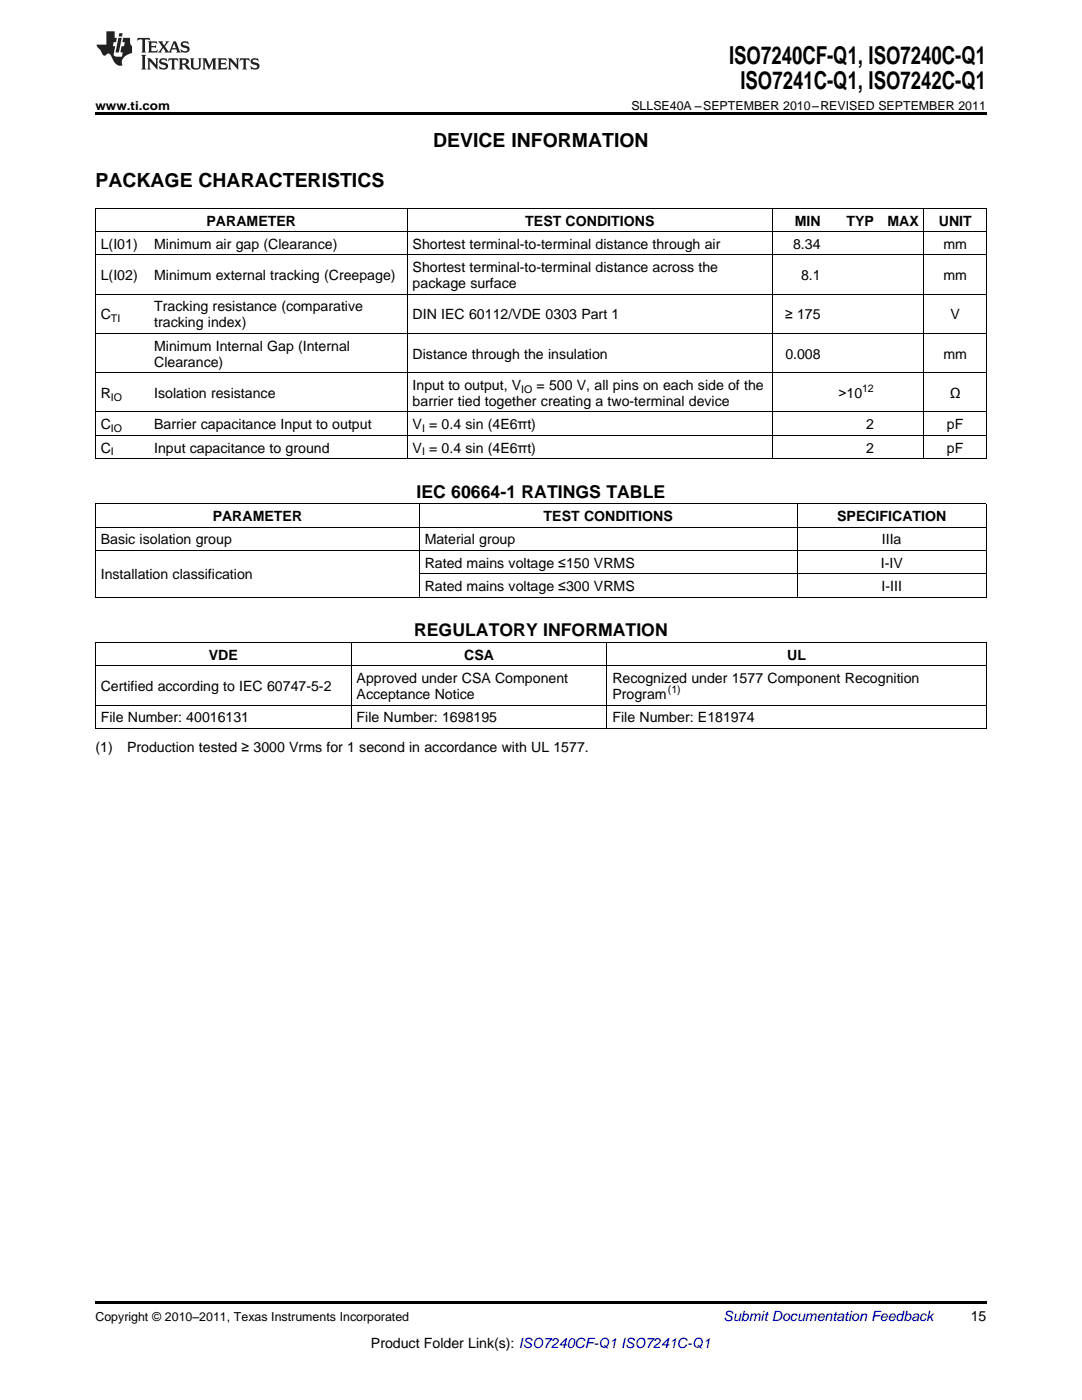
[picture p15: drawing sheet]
<svg xmlns="http://www.w3.org/2000/svg" width="216mm" height="279mm" viewBox="0 0 216 279" stroke-linecap="round" stroke-linejoin="round" font-family="sans-serif">
<defs><g id="words">
<g font-size="4.9">
<text x="145.5" y="12.8">ISO7240CF-Q1, ISO7240C-Q1</text>
<text x="147.7" y="17.8">ISO7241C-Q1, ISO7242C-Q1</text>
</g>
<g font-size="3.9">
<text x="86.4" y="29.3">DEVICE INFORMATION</text>
<text x="19" y="37.4">PACKAGE CHARACTERISTICS</text>
</g>
<g font-size="3.5">
<text x="83.1" y="99.3">IEC 60664-1 RATINGS TABLE</text>
<text x="82.6" y="127">REGULATORY INFORMATION</text>
</g>
<g font-size="2.8">
<text x="41.2" y="45">PARAMETER</text>
<text x="104.8" y="45">TEST CONDITIONS</text>
<text x="158.6" y="45">MIN</text>
<text x="168.9" y="45">TYP</text>
<text x="177.1" y="45">MAX</text>
<text x="187.3" y="45">UNIT</text>
<text x="20.1" y="49.7">L(I01)</text>
<text x="30.8" y="49.7">Minimum air gap (Clearance)</text>
<text x="82.3" y="49.7">Shortest terminal-to-terminal distance through air</text>
<text x="158.3" y="49.7">8.34</text>
<text x="188.2" y="49.7">mm</text>
<text x="20.1" y="55.9">L(I02)</text>
<text x="30.8" y="55.9">Minimum external tracking (Creepage)</text>
<text x="82.3" y="54.3">Shortest terminal-to-terminal distance across the</text>
<text x="82.3" y="57.5">package surface</text>
<text x="159.8" y="55.9">8.1</text>
<text x="188.2" y="55.9">mm</text>
<text x="20.1" y="63.7">C</text>
<text x="30.8" y="62.2">Tracking resistance (comparative</text>
<text x="30.8" y="65.3">tracking index)</text>
<text x="82.3" y="63.7">DIN IEC 60112/VDE 0303 Part 1</text>
<text x="156.7" y="63.7">≥ 175</text>
<text x="189.7" y="63.7">V</text>
<text x="30.8" y="70">Minimum Internal Gap (Internal</text>
<text x="82.3" y="71.6">Distance through the insulation</text>
<text x="156.7" y="71.6">0.008</text>
<text x="188.2" y="71.6">mm</text>
<text x="30.8" y="73.2">Clearance)</text>
<text x="82.3" y="77.8">Input to output, V</text>
<text x="107.1" y="77.8">= 500 V, all pins on each side of the</text>
<text x="20.1" y="79.4">R</text>
<text x="30.8" y="79.4">Isolation resistance</text>
<text x="82.3" y="81">barrier tied together creating a two-terminal device</text>
<text x="167.3" y="79.4">&gt;10</text>
<text x="189.5" y="79.4">Ω</text>
<text x="20.1" y="85.7">C</text>
<text x="30.8" y="85.7">Barrier capacitance Input to output</text>
<text x="82.3" y="85.7">V = 0.4 sin (4E6πt)</text>
<text x="172.8" y="85.7">2</text>
<text x="188.9" y="85.7">pF</text>
<text x="20.1" y="90.3">C</text>
<text x="30.8" y="90.3">Input capacitance to ground</text>
<text x="82.3" y="90.3">V = 0.4 sin (4E6πt)</text>
<text x="172.8" y="90.3">2</text>
<text x="188.9" y="90.3">pF</text>
<text x="42.4" y="104">PARAMETER</text>
<text x="108.5" y="104">TEST CONDITIONS</text>
<text x="167" y="104">SPECIFICATION</text>
<text x="20.1" y="108.7">Basic isolation group</text>
<text x="84.7" y="108.7">Material group</text>
<text x="84.7" y="113.3">Rated mains voltage ≤150 VRMS</text>
<text x="175.8" y="113.3">I-IV</text>
<text x="176" y="108.7">IIIa</text>
<text x="20.1" y="115.6">Installation classification</text>
<text x="84.7" y="118">Rated mains voltage ≤300 VRMS</text>
<text x="175.9" y="118">I-III</text>
<text x="41.7" y="131.7">VDE</text>
<text x="92.6" y="131.7">CSA</text>
<text x="157.1" y="131.7">UL</text>
<text x="20.1" y="137.9">Certified according to IEC 60747-5-2</text>
<text x="71.2" y="136.3">Approved under CSA Component</text>
<text x="122.2" y="136.3">Recognized under 1577 Component Recognition</text>
<text x="71.2" y="139.5">Acceptance Notice</text>
<text x="122.2" y="139.5">Program</text>
<text x="20.1" y="144.1">File Number: 40016131</text>
<text x="71.2" y="144.1">File Number: 1698195</text>
<text x="122.2" y="144.1">File Number: E181974</text>
<text x="19" y="150">(1)</text>
<text x="25.4" y="150">Production tested ≥ 3000 Vrms for 1 second in accordance with UL 1577.</text>
<text x="193.7" y="263.6">15</text>
<text x="74" y="269">Product Folder Link(s): ISO7240CF-Q1 ISO7241C-Q1</text>
</g>
<text font-size="2.8" fill="#0000c8" x="144.4" y="263.6">Submit Documentation Feedback</text>
<g font-size="2.5">
<text x="19" y="21.9">www.ti.com</text>
<text x="126" y="21.9">SLLSE40A –SEPTEMBER 2010–REVISED SEPTEMBER 2011</text>
<text x="19" y="263.6">Copyright © 2010–2011, Texas Instruments Incorporated</text>
</g>
<g font-size="2.1">
<text x="22.1" y="64.3">TI</text>
<text x="22.1" y="80">IO</text>
<text x="104" y="78.4">IO</text>
<text x="172" y="78.3">12</text>
<text x="22.1" y="86.2">IO</text>
<text x="84.2" y="86.2">I</text>
<text x="22.1" y="90.9">I</text>
<text x="84.2" y="90.9">I</text>
<text x="133.3" y="138.4">(1)</text>
</g>
</g></defs>
<g fill="#231f20">
<path d="M27.5 7.6l-.1 .5 .4-.2h.6v.1v2.1l-.2 .4h1l-.3-.4v-2.1l.1-.1h.5l.5 .2-.2-.5zM29.5 8.3l.2 .3v1.5l-.2 .4h1.8l.2-.6a1.04 1.04 0 0 1-1.3 .2v-.7h.6l.3 .2v-.6l-.3 .2h-.6v-.6l.8-.1 .4 .3-.2-.5zM31.5 8.3l.9 1.1-.9 1.1h.8l-.2-.2 .5-.7 .4 .7-.2 .2h1.5l-.1-.2 .1-.4h.9l.1 .4-.2 .2h1l-.3-.3-.7-1.9h-.5l-.9 2-.8-1 .9-1h-.8l.1 .3-.3 .5-.4-.6 .2-.2zM34.7 8.6l.4 1h-.7zM36.3 8.4a.63 .63 0 0 0-.2 .7 .63 .63 0 0 0 .6 .4l.6 .2 .1 .2a.75 .75 0 0 1-.7 .4 .75 .75 0 0 1-.6-.5l.1 .7 .1-.1a1.11 1.11 0 0 0 1.5-.6 1.13 1.13 0 0 0-1.2-.8l-.1-.4a1.04 1.04 0 0 1 1.2 .2l-.2-.5-.1 .1-.5-.2zM28.2 10.9l.2 .4v2.2l-.2 .4h1l-.3-.4v-2.2l.3-.4zM29.3 11.6l.3 .4v1.5l-.3 .4h.8l-.2-.4v-1.3l1.5 1.7v-1.9l.2-.4h-.7l.2 .4v.9l-1.1-1.3zM32 11.8a.62 .62 0 0 0-.2 .7 .62 .62 0 0 0 .6 .4l.6 .1 .1 .3a.76 .76 0 0 1-.7 .3 .76 .76 0 0 1-.6-.4l.1 .7 .1-.1a1.11 1.11 0 0 0 1.5-.6 1.13 1.13 0 0 0-1.2-.8l-.1-.4a1.04 1.04 0 0 1 1.2 .2l-.2-.6-.1 .1-.5-.1zM33.7 11.6l-.2 .6a.61 .61 0 0 1 .8-.3v1.6l-.2 .4h.9l-.2-.4v-1.6a.63 .63 0 0 1 .8 .3l-.2-.6zM35.6 11.6l.3 .4v1.5l-.3 .4h1l-.2-.2v-.8l.5 .2a.76 .76 0 0 0 1.2 .7l-1-1a.58 .58 0 0 0 .6-.5 .58 .58 0 0 0-.5-.6zM36.4 11.9h.1a.45 .45 0 0 1 .5 .1 .45 .45 0 0 1 .1 .5l-.7 .2zM37.9 11.6l.2 .2a2.17 2.17 0 0 0 .3 1.9 .99 .99 0 0 0 1.6-.6v-1.1l.2-.4h-.7l.2 .2a1.92 1.92 0 0 1-.2 1.8 .6 .6 0 0 1-.9-.5v-1.1l.2-.4zM40.4 11.6l.2 .4v1.5l-.2 .4h.7l-.2-.4v-1.4l.8 1.8 .8-1.8v1.4l-.2 .4h.9l-.2-.4v-1.5l.2-.4h-.8l-.6 1.5-.6-1.5zM43.4 11.6l.2 .4v1.5l-.2 .4h1.8l.2-.6a1.04 1.04 0 0 1-1.3 .1v-.6h.5l.4 .2v-.6l-.4 .2h-.5v-.7h.8l.3 .3-.1-.6zM45.5 11.6l.2 .4v1.5l-.2 .4h.7l-.2-.4v-1.3l1.5 1.7v-1.9l.2-.4h-.7l.2 .4v.9l-1.1-1.3zM47.9 11.6l-.1 .6a.61 .61 0 0 1 .8-.3v1.6l-.3 .4h1l-.3-.4 .1-1.6a.63 .63 0 0 1 .7 .3l-.1-.6zM50.2 11.8a.62 .62 0 0 0-.2 .7 .62 .62 0 0 0 .6 .4l.6 .1 .2 .3a.76 .76 0 0 1-.8 .3 .76 .76 0 0 1-.6-.4l.1 .7 .2-.1a1.11 1.11 0 0 0 1.5-.6 1.13 1.13 0 0 0-1.3-.8l-.1-.4a1.04 1.04 0 0 1 1.2 .2l-.1-.6-.2 .1-.5-.1z"/>
<path d="M21.2 6.3v2.6h-1.9l.1 .4 .7 .9a.91 .91 0 0 0 1 .8 .56 .56 0 0 1 .5-.3 .56 .56 0 0 1 .5 .3l.4 .8a1.53 1.53 0 0 0 1.9 1.2 1.54 1.54 0 0 1 1-2.1l.9-.3v-1.4a1.52 1.52 0 0 1-.3-1.6h-1.4l-.2 .8h.5l-.2 .8h-.4l-.2 1v.2l.4 .1-.2 .8a1.93 1.93 0 0 1-1.6-.3l.3-1.8h-.5l.2-.8h.4l.2-.8h-.4v-1.3zM23.6 7.6l-.6 2.9h.7l.6-2.9zM23.8 6.6l-.1 .7h.6l.2-.7z"/>
</g>
<path d="M19 22.5h177.8v.5h-177.8zM19 259.7h177.8v.5h-177.8z" fill="#000"/>
<g fill="none" stroke="#000" stroke-width=".2">
<path d="M19 58.7h177.8M19 50.9h177.8M19 46.2h177.8M19 41.6h177.8M19.1 41.6v50M81.2 41.6v50M154.1 41.6v50M184.3 41.6v50M196.8 41.6v50M19 74.4h177.8M19 66.6h177.8M19 91.5h177.8"/>
<path d="M19 86.9h177.8M19 82.2h177.8M19 119.2h177.8M19 109.9h177.8M19 105.2h177.8M19 100.6h177.8M19.1 100.6v18.6M83.6 100.6v18.6M83.7 114.5h113.1M159 100.6v18.6M196.8 100.6v18.6M19 132.9h177.8"/>
<path d="M19 128.2h177.8M19.1 128.3v17.1M70 128.3v17.1M121.1 128.3v17.1M196.8 128.3v17.1M19 145.4h177.8M19 140.7h177.8"/>
</g>
<use href="#words"/>
</svg>
